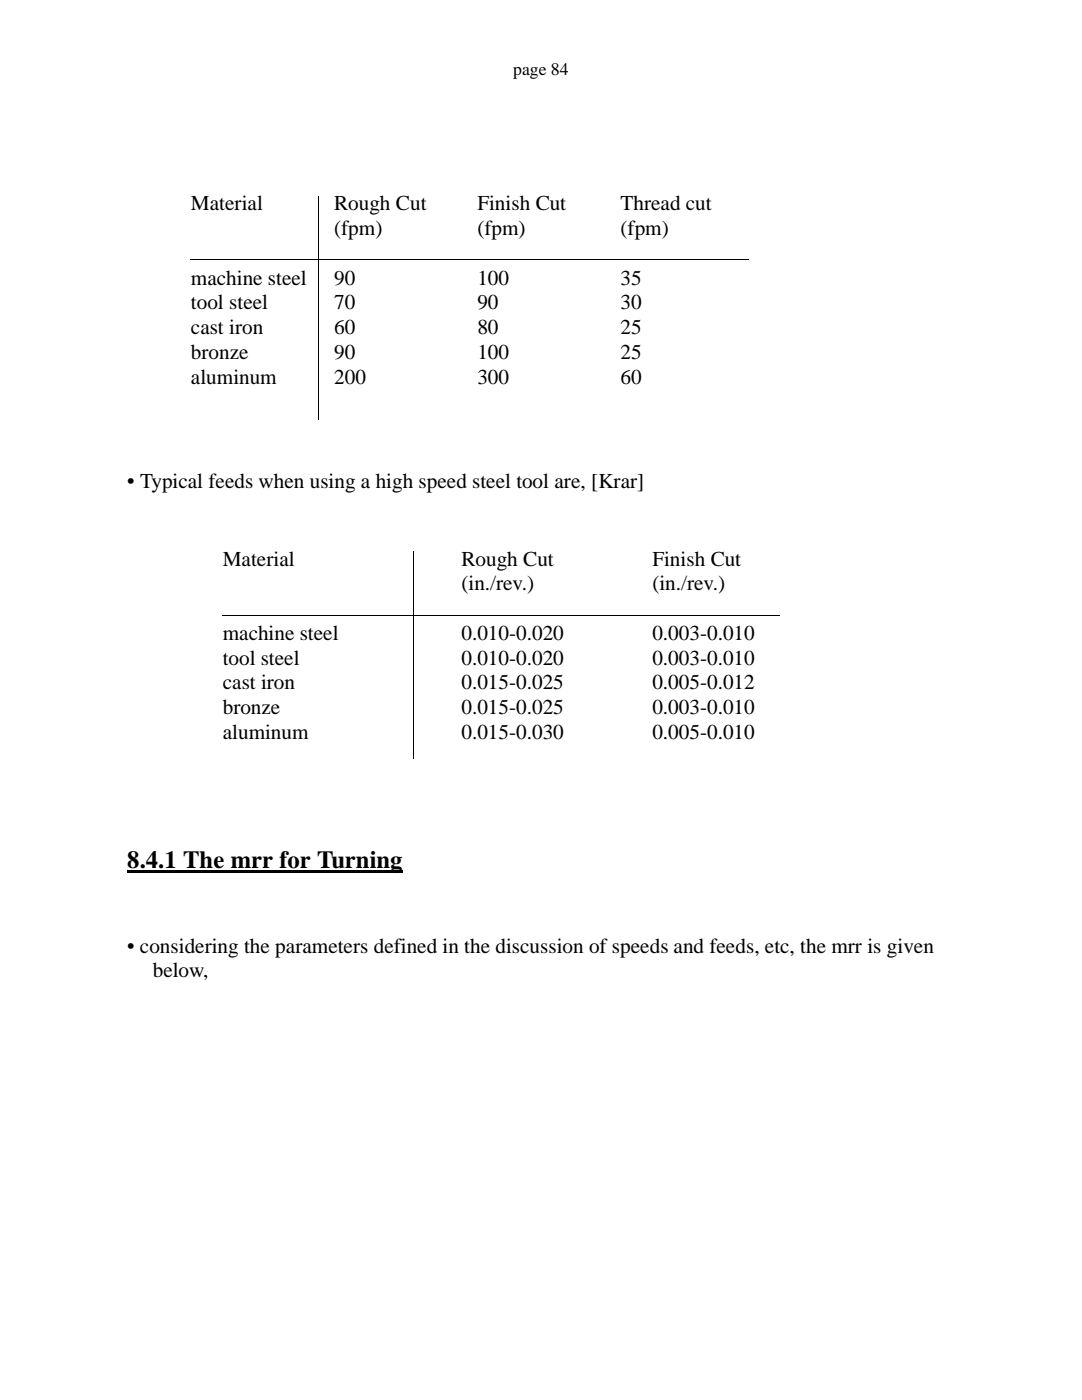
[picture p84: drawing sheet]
<svg xmlns="http://www.w3.org/2000/svg" width="216mm" height="279mm" viewBox="0 0 216 279" stroke-linecap="round" stroke-linejoin="round" font-family="sans-serif">
<defs><g id="words">
<text font-size="4.9" x="25.4" y="173.3">8.4.1 The mrr for Turning</text>
<g font-size="4.2">
<text x="38.1" y="42">Material</text>
<text x="66.7" y="42">Rough Cut</text>
<text x="95.2" y="42">Finish Cut</text>
<text x="123.8" y="42">Thread cut</text>
<text x="66.7" y="46.9">(fpm)</text>
<text x="95.2" y="46.9">(fpm)</text>
<text x="123.8" y="46.9">(fpm)</text>
<text x="38.1" y="56.8">machine steel</text>
<text x="66.7" y="56.8">90</text>
<text x="95.2" y="56.8">100</text>
<text x="123.8" y="56.8">35</text>
<text x="38.1" y="61.7">tool steel</text>
<text x="66.7" y="61.7">70</text>
<text x="95.2" y="61.7">90</text>
<text x="123.8" y="61.7">30</text>
<text x="38.1" y="66.7">cast iron</text>
<text x="38.1" y="71.6">bronze</text>
<text x="66.7" y="66.7">60</text>
<text x="66.7" y="71.6">90</text>
<text x="95.2" y="66.7">80</text>
<text x="95.2" y="71.6">100</text>
<text x="123.8" y="66.7">25</text>
<text x="123.8" y="71.6">25</text>
<text x="38.1" y="76.5">aluminum</text>
<text x="66.7" y="76.5">200</text>
<text x="95.2" y="76.5">300</text>
<text x="123.8" y="76.5">60</text>
<text x="25.4" y="97.4">• Typical feeds when using a high speed steel tool are, [Krar]</text>
<text x="44.4" y="112.9">Material</text>
<text x="92.1" y="112.9">Rough Cut</text>
<text x="130.2" y="112.9">Finish Cut</text>
<text x="92.1" y="117.8">(in./rev.)</text>
<text x="130.2" y="117.8">(in./rev.)</text>
<text x="44.4" y="127.7">machine steel</text>
<text x="92.1" y="127.7">0.010-0.020</text>
<text x="130.2" y="127.7">0.003-0.010</text>
<text x="44.4" y="132.6">tool steel</text>
<text x="44.4" y="137.6">cast iron</text>
<text x="92.1" y="132.6">0.010-0.020</text>
<text x="92.1" y="137.6">0.015-0.025</text>
<text x="130.2" y="132.6">0.003-0.010</text>
<text x="130.2" y="137.6">0.005-0.012</text>
<text x="44.4" y="142.5">bronze</text>
<text x="92.1" y="142.5">0.015-0.025</text>
<text x="130.2" y="142.5">0.003-0.010</text>
<text x="44.4" y="147.4">aluminum</text>
<text x="92.1" y="147.4">0.015-0.030</text>
<text x="130.2" y="147.4">0.005-0.010</text>
<text x="25.4" y="190.2">• considering the parameters defined in the discussion of speeds and feeds, etc, the mrr is given</text>
<text x="30.5" y="195.1">below,</text>
</g>
<text font-size="3.5" x="102.4" y="15">page 84</text>
</g></defs>
<path d="M63.4 39.1l.2 .1zM38 51.8l.1 .1zM82.5 110l.1 .1zM44.4 122.7v.2zM25.4 173.7h54.9v.4h-54.9z" fill="#000"/>
<path d="M63.5 39.2v44.5M38.1 51.9h111.2M82.5 110.1v41.3M44.4 122.8h111.3" fill="none" stroke="#000" stroke-width=".2"/>
<use href="#words"/>
</svg>
